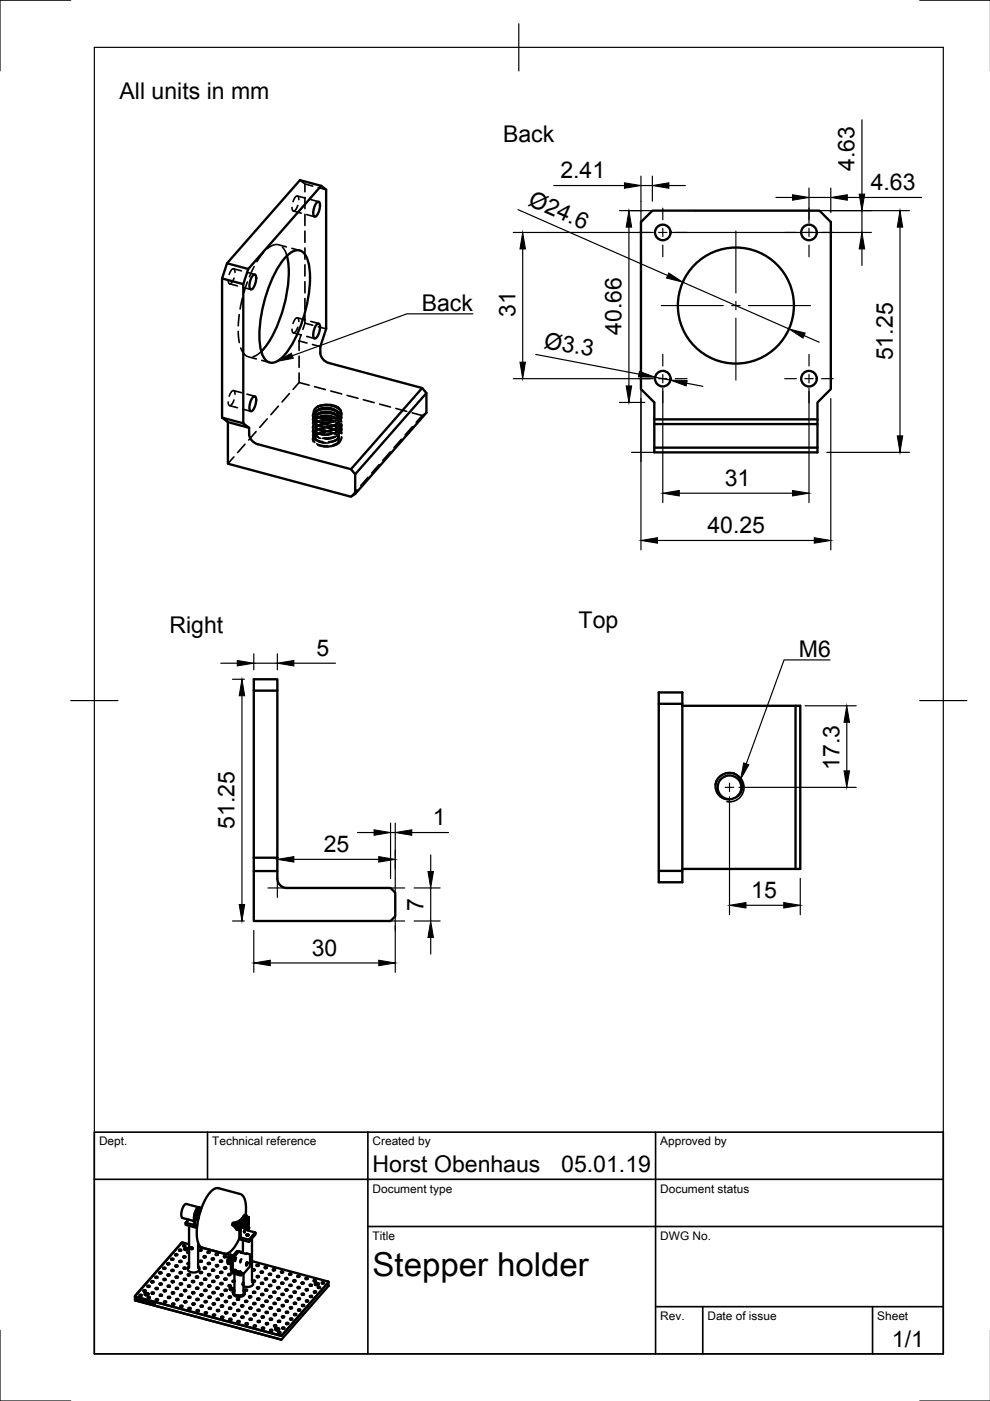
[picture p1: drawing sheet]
<svg xmlns="http://www.w3.org/2000/svg" width="210mm" height="297mm" viewBox="0 0 210 297" stroke-linecap="round" stroke-linejoin="round" font-family="sans-serif">
<defs><g id="words">
<text font-size="7" x="79" y="270.5">Stepper holder</text>
<g font-size="4.9">
<text x="25.3" y="21">All units in mm</text>
<text x="106.6" y="30">Back</text>
<text x="118.8" y="37.8">2.41</text>
<text x="181.2" y="36.2" transform="rotate(-90 181.2 36.2)">4.63</text>
<text x="184.6" y="40.3">4.63</text>
<text x="111.7" y="43.4" transform="rotate(24 111.7 43.4)">Ø24.6</text>
<text x="89.4" y="65.8">Back</text>
<text x="109.3" y="67.1" transform="rotate(-90 109.3 67.1)">31</text>
<text x="131.8" y="71" transform="rotate(-90 131.8 71)">40.66</text>
<text x="115.2" y="73.7" transform="rotate(11 115.2 73.7)">Ø3.3</text>
<text x="189.3" y="76.4" transform="rotate(-90 189.3 76.4)">51.25</text>
<text x="153.7" y="103">31</text>
<text x="150" y="113">40.25</text>
<text x="35.9" y="134.1">Right</text>
<text x="122.7" y="133.2">Top</text>
<text x="67.1" y="139.1">5</text>
<text x="169.4" y="139.2">M6</text>
<text x="178" y="163.2" transform="rotate(-90 178 163.2)">17.3</text>
<text x="49.8" y="175.8" transform="rotate(-90 49.8 175.8)">51.25</text>
<text x="91.8" y="175">1</text>
<text x="68.6" y="180.7">25</text>
<text x="159.3" y="190.4">15</text>
<text x="89.8" y="193.1" transform="rotate(-90 89.8 193.1)">7</text>
<text x="66.1" y="202.6">30</text>
<text x="79" y="248.5">Horst Obenhaus</text>
<text x="119" y="248.5">05.01.19</text>
<text x="189.1" y="285.6">1/1</text>
</g>
<g font-size="2.5">
<text x="21" y="242.8">Dept.</text>
<text x="45" y="242.8">Technical reference</text>
<text x="79" y="242.8">Created by</text>
<text x="140" y="242.8">Approved by</text>
<text x="79" y="252.8">Document type</text>
<text x="140" y="252.8">Document status</text>
<text x="79" y="262.8">Title</text>
<text x="140" y="262.8">DWG No.</text>
<text x="140" y="279.8">Rev.</text>
<text x="150" y="279.8">Date of issue</text>
<text x="186" y="279.8">Sheet</text>
</g>
</g></defs>
<g fill="none" stroke="#000" stroke-width=".35">
<path d="M63.6 38.2l1.1 .8M64.7 39l1.6 .5M64.7 39v1.7M67.5 39.8l1.6 .4M49.5 57l1.7 .4M49.6 59l-.4 .8-.4 .4-.3-.2-.1-.6M49.8 57.8l-.1-.7-.3-.1-.4 .4-.4 .8M52.4 57.7l1.6 .5M52.4 59.8l-.7 2.2M53.9 56.5l-1 2.2M55.9 53.5l-1.4 2M58.9 51.9l-1.1 .1-1.1 .7"/>
<path d="M59.1 51.9l1.6 .4M59.9 52.4l.5 .8 .4 1M61.9 52.7l1.7 .4M62.2 44.7l1.7 .5M63.1 41.6l1.6 .4M63.1 43.5l-.3 .8-.4 .4-.4-.1-.1-.6M63.4 42.3l-.2-.6-.3-.1-.4 .3-.4 .9M64.7 41.9v2.3M64.7 45.4v2.4M64.7 49v2.4M64.7 52.6v2.4M64.7 56.1v2.4"/>
<path d="M64.7 59.7v2.4M65 45.5l1.7 .5M65.9 42.3l1.7 .5M48.7 60.2l1.7 .4M50.5 70.3l.2 2.3M50.7 66.7l-.2 2.4M51 73.8l.6 1.1 .9 .7M51.4 63.2l-.5 2.3M51.5 60.9l1.7 .5M52.7 75.7l1.7 .4M55.4 74.5l-.9 .7-.8 .4M55.5 76.4l1.7 .5"/>
<path d="M62.2 70.6l1.7 .4M63.1 67.4l1.6 .4M63.1 69.4l-.3 .8-.5 .4-.3-.2-.1-.6M63.4 68.2l-.2-.7-.3-.1-.4 .4-.4 .8M63.4 79.1v2l2.1 .6M63.4 72.3v2M63.4 75.5v2.4M63.4 72.3l1.7 .4M63.8 71l-.4 1.3M64.7 63.3v2.4M64.7 66.9v1.6M64.7 68.5l1.6 .5"/>
<path d="M64.7 68.5l-.5 1.3M65 71.3l1.7 .5M65.9 68.1l1.7 .5M66.2 73l1.7 .5M67.5 69.3l1.6 .4M48.7 86l1.7 .4M49.5 82.8l1.7 .5M49.6 96.9l-1.3 1.4M49.6 84.8l-.4 .8-.4 .4-.3-.1-.1-.7M49.8 83.6l-.1-.6-.3-.2-.4 .4-.4 .8M51.5 86.8l1.7 .4M51.9 94.2l-1.5 1.8"/>
<path d="M52.4 83.6l1.6 .4M54.3 91.5l-1.6 1.8M56.7 88.8l-1.6 1.8M59 86.1l-1.6 1.8M61.4 83.4l-1.6 1.8M63.4 81.1l-1.3 1.4M66.3 88v.2M66.3 88.8v.2M66.3 89.7v.2M66.3 90.5v.2M66.3 91.3v.2M66.3 92.2v.2"/>
<path d="M66.3 93v.2M66.3 88.8l.1 .5 .4 .4 1.2 .5M66.4 91.2l-.1 .5 .2 .5 1.2 .6M66.4 92.6l.7 .7 1.4 .3M66.5 90.8l-.2 .5 .1 .5 1.1 .8M66.5 93l.9 .6 1.3 .3M66.7 82l2.3 .6M66.7 90.7l1 .5 1.2 .2M66.8 90.5l.9 .5 1.3 .2M66.8 87.1l-.4 .5-.1 .5 .2 .5 .5 .4M66.8 87.7l.5 .7M66.8 88.5v.1"/>
<path d="M66.8 90.1v.1M66.8 91v.1M66.8 91.8v.1M66.8 92.6v.1M66.9 91.1l.6 .7 1.4 .4M66.9 92.9l.7 .6 1.3 .3M66.9 90l1 .4 1.3 .1M67 88.1l-.2 .4 .2 .3 .9 .7M67.1 89.7l-.6 .4-.2 .5 .1 .5 .4 .5M67.1 89.2l.9 .4 1.4 .2M67.1 94.1l1.1 .3 1.3 .1M67.2 87.1l-.6 .4-.3 .5 .1 .6 .4 .4"/>
<path d="M67.2 87.9l-.6 .5-.3 .6M67.2 91.2l-.3 .5v.5l.4 .4 .6 .3M67.3 89.4l-.6 .4-.4 .5v.5l.3 .4M67.3 89.5l-.4 .5v.5l.3 .4 .7 .3M67.4 94.4l1 .3h1.3M67.4 93.5l1 .4h1.3M67.4 92l-.8 .8-.1 .5 .3 .5M67.4 92l-1 .8-.1 .4 .1 .5M67.5 88.5l-.5 .4-.1 .5-.1-.1M67.6 88.5l-.5 .4-.2 .4v.4l.4 .4M67.6 91.8l1.1 .2 1.3-.1M67.7 90.2l1.1 .3 1.2-.1"/>
<path d="M67.7 88.6l-.9 .4-.5 .6M67.7 94.4l.6 .2M67.8 91.7l-1.2 .7-.3 .4v.5M67.8 89.5l1.2 .2 1.2-.1M67.9 92.1l1.1 .1 1.2-.1M68 90.8l-.7 .3-.4 .4v.5l.3 .5M68 89.1l-.7 .3-.4 .4v.5l.3 .5M68.2 89.3l1.2-.1 1.1 .2M68.2 88.3l-1.2 .4-.7 .8M68.3 94.6l.9 .1 1-.1M68.3 90.8l1.2-.1 1.2 .3M68.4 89.1h1.2l1.1 .3"/>
<path d="M68.4 89.1l1.3-.1 1.1 .3M68.5 90.9l-1.2 .3-.9 .7M68.8 90.7l-1.3 .3-.9 .5M68.9 91.6l-1.4 .3-.6 .7M68.9 91.6l-1.5 .4M69 89.9l-1.4 .3-.7 .7M69 91.5l1.8 .3 1.2 .7M69.1 90.6l1.3 .2 1 .5M69.2 89l1.2 .2 1 .5M69.3 87.4l-1.3 .1-1 .4M69.4 88.2l1.3 .2 1 .5M69.5 90.1h-1.2l-1.1 .3"/>
<path d="M69.7 91.5h-1.3l-1 .4 1.1 .3h1.2M69.7 90.9l1.2 .3 1 .6M69.8 89.8h-1.3l-1.1 .4 1.1-.3h1.3M70 90.8l1.2 .3 .9 .6M70.1 91.7l1.2 .5 .6 .8M70.1 91.7l1.4 .4M70.1 90l1.3 .6 .5 .8M70.1 82.9l2.3 .6M70.2 88.8l-1.9 .1M70.3 86.6l-1.2-.1-1.2 .2M70.4 87.5l1.3 .6 .6 .7M70.5 89.3l-1.1 .2-1.2-.1"/>
<path d="M70.6 91.1l-1.1 .2-1.3-.1M70.6 92.7l-1.1 .3-1.2-.1M70.7 94.4l-1.2 .2h-1.2M70.7 90.3l1.2 .6 .5 .9M70.7 90.3l-1.1 .3-1.2-.1M70.8 91.8l.6 .4 .4 .5 .1 .5-.2 .5M70.9 88.7l.6 .3M70.9 90.2l.6 .4 .3 .4 .1 .6-.3 .5M70.9 90.2l1.2 .7 .3 .9M71 88.6l.7 .6 .2 .6M71 92.5l-1.2 .3h-1.2M71.1 88.6l.5 .4 .2 .5v.5l-.2 .4"/>
<path d="M71.2 92.6l-1 .3-1.3 .1M71.3 89l-1 .5-1.3 .2M71.3 90.8l-.9 .5-1.4 .1M71.3 87.2l1 .8M71.3 88l.7 .5 .4 .6M71.3 92.4l-.9 .5-1.3 .2M71.4 87l.9 .9 .1 .5-.1 .6M71.4 94.1l-1.2 .5M71.5 89.8l-1.1 .4-1.2 .1M71.6 88.3l.3 .6-.2 .7M71.6 89.9l.5 .4 .3 .6v.5l-.2 .5M71.6 91.7l.3 .5-.1 .5-.3 .5-.6 .4"/>
<path d="M71.7 88.3l.2 .5-.1 .4-.7 .8M71.7 90.1l.2 .5-.1 .5-.4 .5-.6 .3M71.8 89.8l.5 .5 .1 .5-.1 .6-.3 .5M71.9 92.8l-1 .6-1.3 .3M71.9 90.7l-.6 .8-1.2 .6M71.9 88.1l-.3 .8-1.1 .6M71.9 92.2l-.1 .5-.4 .4-1.3 .6M71.9 88.1v.1M71.9 88.9v.1M71.9 89.7v.1M71.9 90.6v.1M71.9 91.4v.1"/>
<path d="M71.9 93.1v.1M72 92.9l-.9 .6-1.2 .3M72.1 93.6l-.7 .7-1.2 .3M72.2 86.8l.2 .6v.5l-.3 .5-.5 .4M72.2 90.2l-.8 .7-1.3 .4M72.2 89.9l-.8 .8-1.2 .4M72.3 89.2l-.7 .7-1.3 .5M72.3 89.8l.1 .5-.1 .5-.9 .9M72.3 87.3l.1 .5-.1 .5-1 .9M72.4 89.8v.5l-.2 .5-1.1 .8M72.4 92.9l-.6 .8-1.2 .6M72.4 92.6v.6l-.3 .4-1.2 .8"/>
<path d="M72.4 87.6v.2M72.4 88.4v.2M72.4 89.3v.2M72.4 90.1v.2M72.4 90.9v.2M72.4 91.8v.2M73.6 83.8l2.3 .6M77 84.8l2.3 .6M80.4 98.5l-1.6 1.8M80.5 85.7l2.3 .6M82.7 95.8l-1.5 1.8M83.9 86.6l2.3 .6"/>
<path d="M85.1 93.1l-1.6 1.8M87.5 90.4l-1.6 1.8M89.5 88.1l-1.3 1.4M90.4 87.5l-.9 .6-2.1-.6M75.7 103.9l-1.3 1.4M78 101.2l-1.5 1.8M151.6 166.4a3.1 3.1 0 0 1 3.6-2.5 3.1 3.1 0 0 1 2.5 3.6 3.1 3.1 0 0 1-3.6 2.5M20 240h180v47h-180zM20 250h180M44 240v10M78 240v47M139 240v47"/>
<path d="M78 260h122M139 277h61M149 277v10M185 277v10"/>
</g>
<g fill="none" stroke="#000" stroke-width=".5">
<path d="M68.1 39.4l-15.5 17.6-4.5-1.2M47.1 59l1-3.2 15.5-17.6 4.5 1.2 1 .8v29.5l-1.2 3.8a2.76 2.76 0 0 0 1.8 3.5l19.8 5.3 .9 1v4.2l-15.1 17.2M52.6 57l-1 3.2M53.6 58.4l.3-.2h.2a2.94 2.94 0 0 1-.8 3.2l-.2-.1a2.98 2.98 0 0 1 .5-2.9zM60.8 54.2a25.3 25.3 0 0 1-1.8 14.3l-2 3.9-1.6 2.1M61.2 53.9a2.27 2.27 0 0 1 3.2-.3 9.4 9.4 0 0 1 1.3 6.6 28.4 28.4 0 0 1-5.3 15 3.3 3.3 0 0 1-3.6 1.5 4 4 0 0 1-1.6-2.9 27.9 27.9 0 0 1 5.2-19.1zM67.1 43l.3-.2h.2a2.94 2.94 0 0 1-.7 3.1h-.3a2.98 2.98 0 0 1 .5-2.9zM135.9 47.1l2.4-2.4h35.4l2.4 2.4v35.4l-2.8 2.8v10.6h-34.6v-10.6l-2.8-2.8zM67.1 68.8l.3-.2h.2a2.94 2.94 0 0 1-.7 3.2l-.3-.1a2.98 2.98 0 0 1 .5-2.9zM47.1 88.5l1.2 1 4.5 1.2-1.2-.9v-29.6l-4.5-1.2v29.5l4.5 1.3M48.3 89.5v8.8l26.1 7 .9-.6v-4.1l-.9-1.1-19.8-5.3a2.74 2.74 0 0 1-1.8-3.5M53.6 84.2l.3-.2 .2 .1a2.94 2.94 0 0 1-.8 3.1h-.2a2.98 2.98 0 0 1 .5-3z"/>
<path d="M66.9 87.7l.2-.5 .5-.3 1.6-.3 1.7 .4 .7 .4 .3 .7v-.3l-.5-.6-.9-.5-1.2-.2-1.2 .1-.9 .4-.4 .7 .4 .6 1.1 .4M67 88.1l.9-.6 1.4-.2 1.4 .3 1 .7M67 88.1l.9-.5 1.4-.2 1.4 .3 .9 .6M67.2 87.1l.9-.3 1.2-.1 1.1 .2 .9 .3M67.2 87.9l1-.3h1.1l1.1 .1 .9 .3M67.4 86.2l1.3-.3 1.5 .1 1.2 .4 .8 .7M67.4 86.2l-.7 .6-.1 .8 .6 .7 1.1 .4M67.4 86.2a4.4 4.4 0 0 1 4.3 .2l.4 .5 .1 .5-.1 .5-.5 .4-.8 .4-1 .2-1.5-.2M67.5 88.5l.8-.3 .9-.1 1 .2 .9 .3M67.6 88.5l1.6-.3 1.8 .4M67.7 88.6l1.6-.2 1.6 .3M89.5 82.3l-15.1 17.2"/>
<path d="M90.4 83.3l-15.1 17.3M138.7 88.9h34.6M138.7 94.9h34.6M138.7 89.9h34.6M53.8 146.4v-2.4h5v2.4M139.7 149.2h5v35.4M144.7 149.6h25v34.6h-25M144.7 149.2v-2.4h-5v40.3h5v-2.5h-5M168.7 149.6v34.6M156.5 168.7l.4-.6 .3-.9-.1-.8-.3-.8-.6-.6-.8-.5-.8-.1-.8 .2-.8 .5-.5 .6-.3 .8v.9l.3 .8 .6 .7 .7 .4 .9 .2M156.5 168.7l.7-1 .2-1.3-.4-1.2-.9-1a2.82 2.82 0 0 0-4.2 1.5l-.2 1.4 .6 1.3 1 .8 1.4 .3M156.5 168.7l-1 .6-.8 .2"/>
<path d="M53.8 181.9v-35.5h5v38.3h-5v-2.8h5M53.8 184.7v10.6h29l1-1v-5l-1-1h-22a2 2 0 0 1-2-2v-1.6M40.1 259.9v8.9M41 258.8h.1M41.6 258.4v.3zM41.8 258.3h.2M41.8 259.8l-.4 .4M42.1 256.5l-.1 .2zM42.2 256.8h.2h-.3l-.3 .8v.6l.2 .1M42.2 256a2.33 2.33 0 0 0-1.1 2.2v1.5l-1.8-.4M42.2 256.9h.2a.89 .89 0 0 0-.3 1.4l-.2-.1-.1-.5zM42.5 256.1l-3-.8a2.4 2.4 0 0 0-.8 2.9l2.4 .7"/>
<path d="M42.7 256.3l-.2-.2a1.73 1.73 0 0 0-1.1 1.8v2.3l-2-.5-.1-.4 .7-.7-.6 .7M49.3 259.7l.1 .1M49.4 259.3h.1M49.5 259.3l-.2 .2v.2M49.6 259.3h.3l-.3 .7-.2-.2zM49.8 259.4l-.1 .4M50.2 260h.1M50.2 259.9v.1M50.2 259.9h.1M50.2 259.9l.5 .1M50.2 259.8v.1M50.3 259.8h-.1"/>
<path d="M50.3 259.9h-.1M50.3 259.9h.1M50.3 259.7h.1M50.3 259.7v.1M50.3 259.8h.1M50.3 259.7l.4 .1M50.3 259.6h.1M50.3 259.6v.1M50.3 259.5l.5 .1M50.3 259.5v.1M50.3 259.1h-.3l-.2 .5-.1 .6 .3 .1M50.4 259.5h.1"/>
<path d="M50.4 259.4v.1M50.4 259.4h.1M50.4 259.4l.4 .1M50.4 259.3v.1M50.4 259.3l.5 .1M50.4 259.3h.1M50.5 259.2v.1M50.5 259.2h.1M50.5 259.2l.4 .1M50.6 259.1l-.1 .1M50.6 259.1h.1M50.6 259.1l.3 .1"/>
<path d="M50.6 259v.1M50.6 259l.3 .1M50.7 259h.1M50.8 259h-.1M50.8 259h.1M50.8 259h.1h-.2M50.8 258.9h-.1a1.53 1.53 0 0 0-.5 1.8l.1 .1M50.9 259.9l.3 .1M50.9 258.8v1.1M50.9 258.9a1.23 1.23 0 0 0-.8 1.5l.1 .3h.3M50.9 259.4l-.3 .9 .2 .6M50.9 259.6l-.1 1.2"/>
<path d="M50.9 259.9l-.1 2.8 2 .6 1.4-1.6v-.3l-1.4 1.5v.3M50.9 258.7l.3 .2M51.2 260l-.1 2.3 1.7 .5M51.2 258.8v1.2M51.3 259.3h.1M51.3 259.3h.2M51.3 259.3v.4l.2-.3M51.5 259.3h.1M51.6 258.9l-.1 .3zM51.6 258.3v.2l.2 .1v.4l-.3 .3M51.6 259.2v.5l.3 .1M51.6 258.5l-.3 .4v.4"/>
<path d="M51.6 258.3l-.4 .5M51.7 258.2l-.1 .1 .9 .3 .1-.1M51.7 257.8l1 .2v.4M51.7 257.8v.4l.9 .3v-.4l-.9-.3-.8 .9 .3 .1M51.7 257.8l.2-.2 .3 .1v.2M51.8 258.6l-.3 .4v.4M52 259.5v.1M52 259.4v.2zM52 259.4v.1M52.1 257.6l-.1-2.8-.3-.9-.4-.6-5.1-1.4-.5 .1-.6 .3-.9 1-.9 1.6-.8 1.9-.5 2.2-.3 2.1 .1 1.7 .5 1.2 .7 .6M52.1 258.8v.1v-.1h.2v.2l-.2-.1M52.1 258.9h.2"/>
<path d="M52.2 257.6l-.2 .3M52.4 259.9v.2M52.5 258.6v1.4l-.3-.1v-.6l-.3-.1v.6l.2-.5M52.7 258.3v.1M52.7 258.1v.2M52.7 258.1l.1 1.6-.3 .3M52.7 258l-.1 .1M28.6 274.8v.8l.1 .1M28.6 274.8l.1 .1M28.7 275.7h.1M28.7 275.7l30.8 8.3M29 275.3l.1 .1"/>
<path d="M29.1 275.6h.1M29.1 275.4v.2M29.2 275.4l.1 .2M29.3 275.5l.2 .2M29.4 275.4v.1M29.5 275.5l-.5-.2 .1 .3 .1-.2 .1 .2h.2M29.5 275.6h.2M29.5 275.5l.2 .1M29.5 275.6h.1M29.5 275.5h.1M29.5 275.6l.2 .1M29.6 275.5l.1 .1"/>
<path d="M29.6 275.5h.1M29.6 274.6l.3-.1 .2 .2-.4 .1zM29.6 274.7l.2-.1 .2 .1M29.7 275.6h.1M29.7 275.6l.2 .1M29.7 275.6l.2-.1v.2M29.7 275.6l.1 .1M29.7 275.5v.1M29.8 275.7h.1M29.9 275.6h.1M29.8 275.6h.1M29.9 275.7h.1"/>
<path d="M29.9 275.7v.1M29.9 275.8l.6 .1M29.9 275.8h.3M29.9 275.6v.1M30 275.7v.1M30 275.8h.1M30 275.5v.3M30 275.6l.1 .2M30.1 275.8l.2-.2 .1 .3M30.2 275.8l.3 .1M30.2 275.7h.1M30.3 275.8h.1"/>
<path d="M30.2 275.7v.1M30.2 275.7l.1 .1M30.3 275.6v.2M30.4 275.7h.1M30.4 273.6l.4-.1 .1 .2-.4 .1zM30.4 275.9h.1M30.4 275.8h.1M30.5 275.8h.1M30.5 275.7v.1M30.5 275.7l-.1 .2M30.5 275.8v.1M30.5 273.8l.1-.2 .2 .2"/>
<path d="M30.5 275.9h.1M30.5 275.7l-.2-.1v.2l-.1-.2-.1 .2-.1-.3v.3M30.5 275.7h-.1v.2l-.1-.3-.2 .2-.1-.2v.2l.5 .1M30.5 275.7h.1M30.5 275.8l.1 .1M30.6 275.9h-.1M30.6 275.8h-.1M30.6 275.8h.1M30.6 275.9v.1M30.6 275.9h.1M30.6 275.7h.1M30.6 275.8v.1"/>
<path d="M30.6 275.7l-.1 .1M30.6 276h.1M30.6 275.7v.1M30.7 275.9h.1M30.7 275.7l.1 .1M30.7 275.8h.1M30.7 274.3l.4-.2 .4 .1a.38 .38 0 0 1-.4 .4 .38 .38 0 0 1-.4-.3zM30.7 275.9v.1M30.7 275.8v.2M30.7 276h.1M30.8 275.8h-.1M30.8 276h-.1"/>
<path d="M30.8 274.5l-.1-.2 .3-.1 .5 .1-.1 .2M30.9 274.6h.4M31.2 272.6h.4l.1 .2h-.3zM31.3 275.9l.1 .2 .1-.1v.2l-.2-.2v.1zM31.3 275.9v.2M31.3 275h.4l.1 .2h-.4zM31.3 276l.1 .2M31.3 272.8l.2-.1 .2 .1M31.4 276.2h.1M31.4 275.2l.1-.2 .2 .2M31.5 276l-.1 .1M31.5 276.2h.1"/>
<path d="M31.5 276v.2M31.6 276l.1 .2h-.1zM31.6 276l.1 .2M31.6 276l.1 .1M31.6 276.1l.1 .1M31.6 276v.1M31.7 276.2l.1 .1M31.7 276.1h.1M31.7 276.1h-.1M31.7 276.2h.1M31.8 276.1h.1M31.8 276.1l.1 .2z"/>
<path d="M31.8 276.2h.1M31.8 276.2l.1 .1M31.9 276.2h-.1M31.9 276.1h.1M31.9 276.3h.1M31.9 276.2h.1M31.9 276.3h-.1M32 276.2v.1M32 276.1v.1M32 276.3h.1M32 276.1l.1 .2M32 276.1h.1"/>
<path d="M32 276.1l.1 .2-.1-.1M32.1 276.3h.1M32.1 271.7l.3-.1 .2 .2-.4 .1zM32.1 276.3h-.1M32.1 276.3l.2-.1v.2zM32.1 274.1l.4-.1 .1 .2-.3 .1zM32.2 271.9l.1-.2 .2 .2M32.2 276.3h.1M32.2 274.3l.2-.2 .1 .2M32.2 276.3l.1 .1M32.3 276.3v.1M32.3 276.4h.1"/>
<path d="M32.4 276.2l.1 .2zM32.4 276.2v.1M32.4 276.3h.1M32.4 276.2l.1 .1M32.4 276.3v.1M32.4 276.4h.1M32.5 276.4h-.1M32.6 276.3l-.1 .2zM32.6 276.3l-.1 .2M32.6 276.3l.1 .2 .1-.2v.3v-.2l-.1 .1-.1-.2v.2zM32.6 276.3v.2M32.6 276.3l.2 .2"/>
<path d="M32.8 276.3l-.1 .2M32.8 276.4v.2M32.9 270.7h.4l.1 .2h-.3zM33 273.1l.3-.1 .2 .2-.4 .1zM33 270.9l.2-.1 .1 .1M33 275.5l.4-.1 .1 .2-.3 .1zM33.1 273.3l.1-.2 .2 .2M33.1 275.7l.2-.2 .1 .2M33.8 269.8l.3-.1 .1 .2-.3 .1zM33.8 272.2l.4-.1 .1 .2-.4 .1zM33.8 270l.2-.2 .2 .2M33.9 274.5h.3l.2 .2h-.4z"/>
<path d="M33.9 272.3l.2-.1 .1 .1M33.9 274.7l.2-.1 .2 .1M34.6 268.8h.4l.1 .2h-.4zM34.7 271.2l.3-.1 .1 .2-.3 .1zM34.7 269l.1-.2 .2 .2M34.7 273.6l.4-.1 .1 .2-.4 .1zM34.7 271.4l.2-.2 .2 .2M34.8 276l.3-.1 .1 .2-.3 .1zM34.8 273.8l.2-.2 .1 .2M34.8 276.1l.2-.1 .2 .1M35.4 267.9l.4-.1 .1 .2-.3 .1zM35.5 270.2h.4l.1 .2h-.4z"/>
<path d="M35.5 268l.2-.1 .2 .1M35.5 272.6h.4l.1 .2h-.3zM35.6 270.4l.1-.1 .2 .1M35.6 275l.4-.1 .1 .2-.4 .1zM35.6 272.8l.2-.2 .2 .2M35.7 275.2l.1-.2 .2 .2M36.3 266.9l.3-.1 .2 .2-.4 .1zM36.3 269.3l.4-.1 .1 .2-.3 .1zM36.4 267.1l.1-.2 .2 .2M36.4 271.7l.3-.1 .2 .2-.4 .1zM36.4 269.5l.2-.2 .1 .2M36.4 274h.4l.1 .2h-.3z"/>
<path d="M36.5 271.8l.1-.1 .2 .1M36.5 276.4h.3l.2 .1-.4 .1zM36.5 274.2l.2-.1 .1 .1M36.6 276.6l.1-.2 .2 .2M37.1 266l.4-.1 .1 .2h-.4zM37.2 268.3h.3l.2 .2h-.4zM37.2 266.1l.2-.1 .1 .1M37.2 270.7l.4-.1 .1 .2-.3 .1zM37.2 268.5l.2-.1 .2 .1M37.3 273.1l.3-.1 .2 .2-.4 .1zM37.3 270.9l.2-.2 .1 .2M37.3 275.5l.4-.1 .1 .2-.3 .1z"/>
<path d="M37.4 273.3l.1-.2 .2 .2M37.4 275.6l.2-.1 .1 .1M38 265l.3-.1 .1 .2-.3 .1zM38 267.4l.4-.1 .1 .2-.4 .1zM38 265.2l.2-.2 .2 .2M38.1 269.7h.3l.1 .2h-.3zM38.1 267.6l.2-.2 .1 .2M38.1 272.1h.4l.1 .2h-.4zM38.1 269.9l.2-.1 .2 .1M38.2 274.5l.3-.1 .2 .2-.4 .1zM38.2 272.3l.2-.1 .1 .1M38.2 276.9l.4-.1 .1 .2-.4 .1z"/>
<path d="M38.2 274.7l.2-.2 .2 .2M38.3 277.1l.2-.2 .1 .2M38.5 263.5l1.6 .3M38.5 263.5l-9.9 11.3M38.5 263.5h.1M38.8 264h.4l.1 .2h-.4zM38.9 266.4l.3-.1 .1 .2-.3 .1zM38.9 264.2l.1-.1 .2 .1M38.9 268.8l.4-.1 .1 .2-.4 .1zM38.9 266.6l.2-.2 .2 .2M39 271.2l.3-.1 .1 .2-.3 .1zM39 269l.1-.2 .2 .2"/>
<path d="M39 273.5h.4l.1 .2h-.4zM39 271.4l.2-.2 .2 .2M39.1 275.9h.3l.1 .2h-.3zM39.1 273.7l.1-.1 .2 .1M39.1 264.7l.4-.1 .4 .1a.38 .38 0 0 1-.4 .4 .38 .38 0 0 1-.4-.4zM39.1 276.1l.2-.2 .2 .2M39.2 265l-.1-.2 .3-.2 .5 .2-.1 .2M39.2 265h.5M39.8 270.2l.4-.1 .1 .2-.4 .1zM39.8 272.6l.4-.1 .1 .2-.3 .1zM39.9 270.4l.1-.2 .2 .2M39.9 275l.4-.1 .1 .2-.4 .1z"/>
<path d="M39.9 272.8l.2-.2 .2 .2M40 277.3h.3l.1 .2h-.3zM40 275.2l.1-.2 .2 .2M40 277.5l.2-.1 .2 .1M40.1 265.5h-.3v.1M40.1 265.4l-.4 .1 .4 .1M40.1 268.4l-.3 .4 .1 .5 .4 .4 .7 .1 .7-.1 .5-.3 .1-.6-.3-.4M40.1 267.8l-.4 .1 .4 .1M40.1 267.9l-.3 .1M40.6 264.4l-.2 .1 .2 .3h.2v-.2M40.7 271.6h.3l.2 .2h-.4zM40.7 274l.4-.1 .1 .2-.3 .1z"/>
<path d="M40.8 271.8l.1-.1 .2 .1M40.8 276.4l.3-.1 .2 .2-.4 .1zM40.8 274.2l.2-.2 .1 .2M40.9 276.6l.1-.2 .2 .2M41.5 270.7l.4-.1 .1 .2-.3 .1zM41.6 273.1l.3-.1 .2 .2-.4 .1zM41.6 270.9l.2-.2 .1 .2M41.6 275.4h.4l.1 .2h-.3zM41.7 273.2l.1-.1 .2 .1M41.7 277.8l.3-.1 .2 .2-.4 .1zM41.7 275.6l.2-.1 .1 .1M41.8 278l.1-.2 .2 .2"/>
<path d="M42 263.5v5.3M42 264.3l6.7 1.8M42.3 265l.3-.1 .1 .2-.3 .1zM42.3 267.3h.4l.1 .2h-.4zM42.3 265.1l.2-.1 .2 .1M42.4 269.7h.3l.1 .2h-.3zM42.4 267.5l.2-.1 .1 .1M42.4 272.1l.4-.1 .1 .2-.4 .1zM42.4 269.9l.2-.2 .2 .2M42.5 274.5l.3-.1 .2 .2-.4 .1zM42.5 272.3l.2-.2 .1 .2M42.5 276.9l.4-.1 .1 .2-.4 .1z"/>
<path d="M42.5 274.7l.2-.2 .2 .2M42.6 277l.2-.1 .1 .1M43.2 266.4l.3-.1 .1 .2-.3 .1zM43.2 268.8l.4-.1 .1 .2-.4 .1zM43.2 266.6l.2-.2 .2 .2M43.3 271.1h.3l.1 .2h-.3zM43.3 268.9l.1-.1 .2 .1M43.3 273.5h.4l.1 .1-.4 .1zM43.3 271.3l.2-.1 .2 .1M43.4 275.9l.3-.1 .1 .2-.3 .1zM43.4 273.7l.1-.2 .2 .2M43.4 278.3l.4-.1 .1 .2-.4 .1z"/>
<path d="M43.4 276.1l.2-.2 .2 .2M43.5 278.5l.2-.2 .1 .2M44 265.4h.4l.1 .2h-.4zM44 267.8l.4-.1 .1 .2-.3 .1zM44.1 265.6l.1-.1 .2 .1M44.1 270.2l.4-.1 .1 .2-.4 .1zM44.1 268l.2-.2 .2 .2M44.1 272.6l.4-.1 .1 .2-.3 .1zM44.2 270.4l.1-.2 .2 .2M44.2 274.9h.4l.1 .2h-.4zM44.2 272.7l.2-.1 .2 .1M44.3 277.3h.3l.1 .1-.3 .1z"/>
<path d="M44.3 275.1l.1-.1 .2 .1M44.3 277.5l.2-.2 .2 .2M44.9 266.8h.3l.2 .2h-.4zM44.9 269.2h.4l.1 .2h-.3zM45 267l.1-.1 .2 .1M45 271.6l.3-.1 .2 .2-.4 .1zM45 269.4l.2-.1 .1 .1M45 274l.4-.1 .1 .2-.3 .1zM45.1 271.8l.1-.2 .2 .2M45.1 276.4l.3-.1 .2 .2-.4 .1zM45.1 274.2l.2-.2 .1 .2M45.1 278.7h.4l.1 .2h-.3z"/>
<path d="M45.2 276.5l.1-.1 .2 .1M45.2 278.9l.2-.1 .2 .1M45.7 265.9l.4-.1 .1 .2-.4 .1zM45.8 268.3l.3-.1 .2 .2-.4 .1zM45.8 266.1l.2-.2 .1 .2M45.8 270.6h.4l.1 .2h-.3zM45.8 268.5l.2-.2 .2 .2M45.9 273h.3l.2 .2h-.4zM45.9 270.8l.2-.1 .1 .1M45.9 275.4l.4-.1 .1 .2-.3 .1zM46 273.2l.1-.2 .2 .2M46 277.8l.3-.1 .2 .2-.4 .1z"/>
<path d="M46 275.6l.2-.2 .1 .2M46.1 278l.1-.2 .2 .2M46.6 267.3l.4-.1 .1 .2-.4 .1zM46.7 269.7l.3-.1 .1 .2-.3 .1zM46.7 267.5l.2-.2 .1 .2M46.7 272.1l.4-.1 .1 .2-.4 .1zM46.7 269.9l.2-.2 .2 .2M46.8 274.4h.3l.2 .2h-.4zM46.8 272.3l.2-.2 .1 .2M46.8 276.8h.4l.1 .2h-.4zM46.8 274.6l.2-.1 .2 .1M46.9 279.2l.3-.1 .2 .2-.4 .1z"/>
<path d="M46.9 277l.2-.2 .1 .2M46.9 279.4l.2-.2 .2 .2M47.5 266.4l.3-.1 .1 .2-.3 .1zM47.5 268.7h.4l.1 .2h-.4zM47.5 266.5l.2-.1 .2 .1M47.6 271.1l.3-.1 .1 .2-.3 .1zM47.6 268.9l.1-.1 .2 .1M47.6 273.5l.4-.1 .1 .2-.4 .1zM47.6 271.3l.2-.2 .2 .2M47.7 275.9l.3-.1 .1 .2-.3 .1zM47.7 273.7l.1-.2 .2 .2M47.7 278.2h.4l.1 .2h-.4z"/>
<path d="M47.7 276.1l.2-.2 .2 .2M47.8 278.4l.2-.1 .1 .1M48.3 267.4l.5 .2M48.3 267.4h.1M48.4 267.3h.1M48.4 267.5v.1M48.4 267.6h.1M48.4 267.3l.4 .1M48.4 267.6l.4 .1M48.4 267.5h.1M48.4 267.2v.1M48.4 267.2h.1"/>
<path d="M48.4 267.6v.1M48.4 267.2l.4 .1M48.4 267.1v.1M48.4 267.7h.1M48.4 267.7l.4 .1M48.4 267.1h.1M48.4 267.3l-.1 .1M48.4 270.2l.4-.1 .1 .2-.4 .1zM48.4 267h.1M48.4 267l.4 .2M48.4 267v.1M48.4 266.9h.1"/>
<path d="M48.4 267.7v.1M48.4 267.8h.1M48.4 266.8v.1M48.4 267.8l.4 .1h-.5h.2M48.4 272.5h.4l.1 .2h-.3zM48.4 266.9v.1M48.5 266.9h.1M48.5 266.9h-.1M48.5 266.8l.4 .1M48.5 266.8h-.1M48.5 270.3l.1-.1 .2 .1M48.5 267.8h.1"/>
<path d="M48.5 266.8h.1M48.5 266.7v.1M48.5 274.9l.4-.1 .1 .2-.4 .1zM48.5 266.7l.4 .1M48.5 266.7h.1M48.5 272.7l.2-.1 .2 .1M48.5 266.6v.1M48.5 266.6h.1M48.6 277.3l.3-.1 .1 .2-.3 .1zM48.6 266.6l.4 .1M48.6 266.6h-.1M48.6 275.1l.1-.2 .2 .2"/>
<path d="M48.6 266.5h.1M48.6 266.6h.1M48.6 266.5v.1M48.6 279.7l.4-.1 .1 .2-.4 .1zM48.6 266.4v.1M48.6 266.4l.4 .2M48.6 277.5l.2-.2 .2 .2M48.7 266.4h-.1M48.7 266.3v.1M48.7 266.3l.4 .2M48.7 279.8l.1-.1 .2 .1M48.7 266.3h.1"/>
<path d="M48.7 273.2l.4-.1 .4 .1a.38 .38 0 0 1-.4 .4 .38 .38 0 0 1-.4-.4zM48.7 266.3l.5 .1M48.8 266.2v.1M48.8 267.9v.1M48.8 266.2h.1M48.8 266.2l.4 .1M48.8 273.5l-.1-.2 .3-.2 .5 .2v.2M48.9 266.2h-.1M48.9 266.2h.1M48.9 273.5h.5M48.9 266.2h.4h-.4M49 268.1h.1"/>
<path d="M49 269.1l.3 .2zM49 269.1v-2.2l.3 .1v2.2M49 267.1v.9M49 266.2h.1M49 266h-.1a1.41 1.41 0 0 0-.5 2M49 266.6l.4 .1-.1 .3M49.1 269.2v.7l2 .5v-.4l-1.6-.4-.1-.2M49.1 266.2l-.1-.2a1.49 1.49 0 0 0-.5 1.9h.2M49.4 266.7l1.2-1.3-.4-.1-1.2 1.6M49.4 276.3h.3l.2 .2h-.4zM49.4 266.7l-.1 2.6 .6 .2M49.4 266.2a1.57 1.57 0 0 0-.4 1.9"/>
<path d="M49.4 278.7l.4-.1 .1 .2-.3 .1zM49.4 274a1.13 1.13 0 0 0 1.7 .9 .75 .75 0 0 0 .8-.9M49.5 274l-.1 .1M49.5 276.5l.1-.1 .2 .1M49.5 273.9l-.2 .1 .1 .2M49.5 278.9l.2-.2 .2 .2M49.7 273.6l-.2 .5a1.49 1.49 0 0 0 2.4 0l-.3-.5 .3 .5a1.5 1.5 0 0 1-2.4 0zM49.7 270.1v3.9M49.7 271.5l-.4 .1 .4 .2M49.7 271.7v.1M49.7 271.7l-.3-.1v.2M50 269.4l1 .3"/>
<path d="M50 269.4l-.2-.2 .1 .3M50 269.4l-.1 .1M50.1 266.7l-.3 .7zM50.2 260.3h.1M50.2 260.3l.4 .1M50.2 260.1v.1M50.2 260.4h.1M50.2 260.1h.1M50.2 260.2l.4 .1M50.2 260.2h.1M50.2 260.4l.4 .1M50.2 260.3v.1"/>
<path d="M50.2 260l.4 .1M50.2 260.4v.1M50.2 260.5h.1M50.2 260.5l.4 .1M50.2 275.4l.4-.1 .1 .2-.3 .1zM50.2 260.5v.1M50.2 260v.1M50.2 260.6h.1M50.2 260.6l.4 .1M50.3 260.6h.1M50.3 260.6l.4 .1M50.3 277.8l.3-.1 .2 .2-.4 .1z"/>
<path d="M50.3 275.6l.2-.2 .1 .2M50.3 260.7h.1M50.4 277.9l.1-.1 .2 .1M50.6 265.4h.1M50.8 262.6l-.9 1.5-.8 1-.8 .6-.8 .1M51 269.7v.1M51 267.5v.2M51 269.5v.2M51 269.8h.1M51.1 276.8l.4-.1 .1 .2-.4 .1zM51.2 265.4l-.6-.1-1.2 1.4M51.2 265.4v.2"/>
<path d="M51.2 265.4l-.2 .2 2 .4v2.3l-.1 .3-1.2 1.4-.6-.2M51.2 279.2l.3-.1 .2 .2-.4 .1zM51.2 269.9l-.1 .1M51.2 267l-.2 .5M51.2 277l.2-.2 .1 .2M51.2 279.4l.2-.2 .2 .2M51.3 269.9l-.2 .2M51.5 262.9v2.8M51.5 269.9l-.4 .5M51.5 271.9v.5zM51.6 260.3l.4 .1M51.6 271.9v.4h-.2"/>
<path d="M51.6 270v4M51.7 261.2l.1 .1M51.7 261.1l.1 .1M51.9 273.5l.4-.1 .1 .2-.4 .1zM52 275.8h.3l.1 .2h-.3zM52 273.6l.1-.1 .2 .1M52 278.2l.4-.1 .1 .2-.4 .1zM52 276l.2-.1 .2 .1M52.1 260.3l-.3 1 .3-.8M52.1 260.3l-.3 .8M52.1 260.3v.2M52.1 278.4l.2-.2 .1 .2"/>
<path d="M52.1 260.5h.1M52.1 260l-.1 .4M52.1 260.5l.5 .1M52.2 260.1l-.5-.2-.1 .5M52.3 261.9h.3M52.3 261.8h.3M52.3 267.7l-.1 .5 .1-.5M52.3 261.9h.3h-.3M52.3 267.6h.2v.4l-.3 .3zM52.4 260.6l.1 .3 1.7 .5M52.4 261.7l-.1 .2M52.4 261.7l.3 .1"/>
<path d="M52.4 261.7h.1M52.5 261.7l.1 .2M52.5 261.7l.2 .1-.2 .1M52.6 261.8h-.3M52.6 261.9l-.2-.1-.1 .1M52.7 260.3v.3zM52.8 260.2l-.6-.2-.1 .5M52.8 274.9l.4-.1 .1 .2-.4 .1zM52.8 260.2l-.2 .2 .1 .2M52.9 277.3l.3-.1 .1 .2-.3 .1zM52.9 275.1l.1-.2 .2 .2M52.9 279.6h.4l.1 .2h-.4z"/>
<path d="M52.9 277.4l.2-.1 .2 .1M53 279.8l.1-.1 .2 .1M53.4 271.5l.3 .3v.4l-.3 .4-.8 .3-1-.2M53.4 267.4l16.2 4.4-10 11.4-30.9-8.3M53.4 262.6v9.3M53.5 269.2l.4-.1 .1 .2-.3 .1zM53.6 271.6l.4-.1 .1 .2h-.1h-.4l.2-.1 .2 .1M53.6 269.4l.2-.2 .1 .2M53.6 273.9h.4l.1 .2h-.3zM53.7 276.3l.3-.1 .2 .2-.4 .1zM53.7 274.1l.2-.2 .1 .2M53.7 278.7l.4-.1 .1 .2-.3 .1z"/>
<path d="M53.8 276.5l.1-.2 .2 .2M53.8 278.9l.2-.2 .2 .2M54.1 261.3l-1.3 1.6M54.4 268.2l.3-.1 .2 .2-.4 .1zM54.4 270.6l.4-.1 .1 .2-.3 .1zM54.4 268.4l.2-.2 .2 .2M54.5 273l.3-.1 .2 .2-.4 .1zM54.5 270.8l.2-.2 .1 .2M54.5 275.3h.4l.1 .2h-.3zM54.6 273.2l.1-.2 .2 .2M54.6 277.7h.3l.2 .2h-.4zM54.6 275.5l.2-.1 .1 .1"/>
<path d="M54.7 277.9l.1-.2 .2 .2M55.3 269.6h.3l.1 .2h-.3zM55.3 272l.4-.1 .1 .2-.4 .1zM55.3 269.8l.2-.1 .2 .1M55.4 274.4l.3-.1 .2 .2-.4 .1zM55.4 272.2l.2-.2 .1 .2M55.4 276.8l.4-.1 .1 .2-.4 .1zM55.4 274.6l.2-.2 .2 .2M55.5 279.1h.3l.2 .2h-.4zM55.5 277l.2-.2 .1 .2M55.5 279.3l.2-.1 .2 .1M56.1 268.7l.4-.1 .1 .2-.4 .1z"/>
<path d="M56.2 271.1l.3-.1 .1 .2-.3 .1zM56.2 268.9l.1-.2 .2 .2M56.2 273.4h.4l.1 .2h-.4zM56.2 271.2l.2-.1 .2 .1M56.3 275.8l.3-.1 .1 .2-.3 .1zM56.3 273.6l.1-.1 .2 .1M56.3 278.2l.4-.1 .1 .2-.4 .1zM56.3 276l.2-.2 .2 .2M56.4 278.4l.2-.2 .1 .2M57 270.1l.4-.1 .1 .2-.4 .1zM57 272.5l.4-.1 .1 .2-.3 .1zM57.1 270.3l.1-.2 .2 .2"/>
<path d="M57.1 274.9l.4-.1 .1 .2-.4 .1zM57.1 272.7l.2-.2 .2 .2M57.2 277.2h.3l.1 .2h-.3zM57.2 275l.1-.1 .2 .1M57.2 279.6l.4-.1 .1 .2-.4 .1zM57.2 277.4l.2-.1 .2 .1M57.3 279.8l.1-.2 .2 .2M57.8 269.1h.4l.1 .2h-.3zM57.9 271.5h.3l.2 .1-.4 .1zM57.9 269.3l.2-.1 .1 .1M57.9 273.9l.4-.1 .1 .2-.3 .1zM58 271.7l.1-.2 .2 .2"/>
<path d="M58 276.3l.3-.1 .2 .2-.4 .1zM58 274.1l.2-.2 .1 .2M58 278.7l.4-.1 .1 .2-.3 .1zM58.1 276.5l.1-.2 .2 .2M58.1 278.8l.2-.1 .2 .1M58.7 270.6l.4-.1 .1 .2-.4 .1zM58.8 272.9h.3l.2 .2h-.4zM58.8 270.7l.2-.1 .1 .1M58.8 275.3l.4-.1 .1 .2-.3 .1zM58.9 273.1l.1-.1 .2 .1M58.9 277.7l.3-.1 .2 .2-.4 .1zM58.9 275.5l.2-.2 .1 .2"/>
<path d="M59 277.9l.1-.2 .2 .2M59.6 269.6l.3-.1 .1 .2-.3 .1zM59.6 272l.4-.1 .1 .2-.4 .1zM59.6 269.8l.2-.2 .2 .2M59.7 274.4l.3-.1 .2 .2-.4 .1zM59.7 272.2l.2-.2 .1 .2M59.7 276.7h.4l.1 .2h-.4zM59.7 274.5l.2-.1 .2 .1M59.8 279.1l.3-.1 .2 .2-.4 .1zM59.8 276.9l.2-.1 .1 .1M59.8 279.3l.2-.2 .2 .2M60.5 271h.3l.1 .2h-.3z"/>
<path d="M60.5 273.4l.4-.1 .1 .2-.4 .1zM60.5 271.2l.2-.2 .2 .2M60.6 275.8l.3-.1 .1 .2-.3 .1zM60.6 273.6l.1-.2 .2 .2M60.6 278.2l.4-.1 .1 .2-.4 .1zM60.6 276l.2-.2 .2 .2M60.7 278.3l.2-.1 .1 .1M61.3 270.1l.4-.1 .1 .2-.4 .1zM61.3 272.4h.4l.1 .2h-.3zM61.4 270.3l.1-.2 .2 .2M61.4 274.8h.4l.1 .2h-.4zM61.4 272.6l.2-.1 .2 .1"/>
<path d="M61.4 277.2l.4-.1 .1 .2-.3 .1zM61.5 275l.1-.2 .2 .2M61.5 279.6l.4-.1 .1 .2-.4 .1zM61.5 277.4l.2-.2 .2 .2M61.6 279.8l.1-.2 .2 .2M62.2 271.5l.3-.1 .2 .2-.4 .1zM62.2 273.9l.4-.1 .1 .2-.3 .1zM62.3 271.7l.1-.2 .2 .2M62.3 276.2h.3l.2 .2h-.4zM62.3 274.1l.2-.2 .1 .2M62.3 278.6h.4l.1 .2h-.3zM62.4 276.4l.1-.1 .2 .1"/>
<path d="M62.4 278.8l.2-.2 .2 .2M63 270.5h.4l.1 .2h-.4zM63.1 272.9l.3-.1 .2 .2-.4 .1zM63.1 270.7l.2-.1 .1 .1M63.1 275.3l.4-.1 .1 .2-.3 .1zM63.2 273.1l.1-.2 .2 .2M63.2 277.7l.3-.1 .2 .2-.4 .1zM63.2 275.5l.2-.2 .1 .2M63.3 277.9l.1-.2 .2 .2M63.9 272l.4-.1 .1 .2-.4 .1zM64 274.3h.3l.2 .2h-.4zM64 272.1l.2-.1 .1 .1"/>
<path d="M64 276.7l.4-.1 .1 .2-.4 .1zM64 274.5l.2-.1 .2 .1M64.1 276.9l.2-.2 .1 .2M64.8 271l.3-.1 .1 .2-.3 .1zM64.8 273.4l.4-.1 .1 .2-.4 .1zM64.8 271.2l.2-.2 .2 .2M64.9 275.8l.3-.1 .1 .2-.3 .1zM64.9 273.6l.1-.2 .2 .2M64.9 275.9l.2-.1 .2 .1M65.6 272.4h.4l.1 .1-.3 .1zM65.7 274.8l.4-.1 .1 .2-.4 .1zM65.7 272.6l.2-.2 .2 .2"/>
<path d="M65.8 275l.1-.2 .2 .2M66.5 271.5l.3-.1 .2 .2-.4 .1zM66.5 273.8h.4l.1 .2h-.3zM66.6 271.6l.1-.1 .2 .1M66.6 274l.2-.1 .1 .1M66.8 272.1l.3-.1 .4 .1a.38 .38 0 0 1-.3 .4 .38 .38 0 0 1-.4-.4zM66.8 272.4v-.2l.3-.2 .5 .2-.1 .2M66.9 272.4h.5M67.4 272.9l.3-.1 .2 .2-.4 .1zM67.5 273.1l.1-.2 .2 .2M68.2 271.9h.4l.1 .2h-.4zM68.3 272.1l.2-.2 .1 .2"/>
<path d="M69.6 271.7v.2l-9.8 11.2-.3 .1M69.7 271.8l-.1 .9-9.8 11.2-.3 .1M50.3 280.1h.4l.1 .2h-.3zM50.4 280.3l.2-.1 .1 .1M52.1 280.6l.3-.1 .1 .2-.3 .1zM52.1 280.8l.2-.2 .2 .2M53.8 281.1l.4-.1 .1 .2-.4 .1zM53.9 281.2l.1-.1 .2 .1M54.6 280.1l.4-.1 .1 .2-.3 .1zM54.7 280.3l.2-.2 .1 .2M55.5 281.5h.4l.1 .2h-.4zM55.6 281.7l.2-.2 .1 .2"/>
<path d="M56.4 280.6l.3-.1 .1 .2-.3 .1zM56.4 280.7l.2-.1 .2 .1M57.3 282l.3-.1 .1 .2-.3 .1zM57.3 282.2l.2-.2 .2 .2M58.1 281h.4l.1 .2h-.4zM58.2 281.2l.1-.1 .2 .1M58.4 281.7l.3-.1 .4 .1a.38 .38 0 0 1-.3 .4 .38 .38 0 0 1-.4-.4zM58.5 282l-.1-.2 .3-.2 .5 .2-.1 .2M58.5 282h.5M58.9 280.1l.4-.1 .1 .2-.3 .1zM59 282.5l.3-.1 .2 .2-.4 .1zM59 280.3l.2-.2 .1 .2"/>
<path d="M59.1 282.6l.1-.1 .2 .1M59.7 283.9l-.2 .1M59.7 283.9h.1M59.8 281.5l.4-.1 .1 .2-.4 .1zM59.9 281.7l.2-.2 .1 .2M60.7 280.5h.3l.1 .2h-.3zM60.7 280.7l.2-.1 .2 .1"/>
<circle cx="140.5" cy="49.3" r="1.65"/>
<circle cx="171.5" cy="49.3" r="1.65"/>
<circle cx="156" cy="64.8" r="12.3"/>
<circle cx="140.5" cy="80.3" r="1.65"/>
<circle cx="171.5" cy="80.3" r="1.65"/>
<circle cx="29.6" cy="275.6" r=".07"/>
<circle cx="32" cy="276.2" r=".11"/>
<circle cx="40.6" cy="264.7" r=".22"/>
</g>
<g fill="#000">
<circle cx="50.7" cy="259" r=".25"/>
<circle cx="48.9" cy="266.2" r=".25"/>
</g>
<g fill="none" stroke="#000" stroke-width=".25">
<path d="M15 0h-15v15M20 10h180v277h-180zM110 5v10M195 0h15M117.4 39.3h15M135.9 37.3v9.8M135.9 39.3h2.4M138.3 37.3v5.4M141.8 39.3h3.5M171.5 39.9v7.4M176.1 39.9v5.2M182.8 25.4v15.8"/>
<path d="M108.8 49.3h29.7M109.8 44.5l31.8 13.9M110.8 52.8v24M131.3 44.7h7M133.3 48.2v33.6M135.9 49.1v67.5M139.6 49.3h1.8M140.5 44.1v2.5M140.5 48.4v1.8M140.5 52v2.4M142.5 49.3h42.3M144.8 59.8l22.5 9.9"/>
<path d="M147.3 44.7h45.5M156 49v13.1M164.5 41.9h3.5M171.5 48.4v1.8M171.5 52v2.4M171.5 41.9h4.6M179.6 41.9h15.8M182.8 44.7v4.6M182.8 52.8v3.5M190.8 48.2v44.2M100.3 66.5h-14l-24.3 8.9M113.6 75.1l21.9 4.2"/>
<path d="M138.9 80l3.2 .6M140.2 64.8h13.1M140.5 75.1v2.5M140.5 79.4v1.8M155.1 64.8h1.8M156 63.9v1.8M156 67.5v13.1M158.7 64.8h13.1M170.5 71.2l3.2 1.4M171.5 75.1v2.5M171.5 79.4v1.8M108.8 80.3h29.7"/>
<path d="M131.3 85.3h5.4M133.9 95.9h4.8M139.6 80.3h1.8M140.5 82.3v24.3M143.2 80.3h2.5M145.6 81.3l3.4 .6M166.4 80.3h2.4M170.6 80.3h1.8M171.5 82.3v24.3M174.2 80.3h2.5M175.3 95.9h17.5M176.1 84.5v32.1"/>
<path d="M139.4 114.6h33.2M144 104.6h24M53.8 138.6v3.4M58.8 138.6v3.4M176 139.9h-9.8l-8 22M15 148.5h10M46.8 140.6h3.5M49.3 144h2.5M51.3 147.5v44.3M53.8 140.6h5M62.3 140.6h8.8M170.7 149.6h10.8"/>
<path d="M179.5 153.1v10.3M195 148.5h10M75.8 176.5h3.5M82.8 174.5v11.8M82.8 176.5h1M83.8 174.5v14.8M87.3 176.5h7.8M153.8 166.9h1.8M154.7 166v1.8M154.7 168.9v25M156.7 166.9h24.8M49.3 195.3h2.5"/>
<path d="M53.8 197.3v8.9M56.8 188.3h4M58.8 180.2v4.1M58.8 186.3v4M62.3 182.2h18M82.8 188.3h3M82.8 195.3h3M83.8 194.3v11.9M87.8 188.3h5.5M87.8 195.3h5.5M91.3 181.3v3.5M91.3 188.3v7"/>
<path d="M91.3 198.8v3.5M158.2 191.9h8M169.7 186.2v7.7M57.3 204.2h23M0 282v15h15M195 297h15"/>
</g>
<g fill="#000" stroke="#000" stroke-width=".21">
<path d="M132.4 38.8l3.5 .5-3.5 .6zM138.3 39.3l3.5-.5v1.1zM110.8 49.3l.6 3.5h-1.2zM133.3 44.7l.6 3.5h-1.1zM141.8 57.9l3 1.9-3.5-.8zM168 41.3l3.5 .6-3.5 .6zM176.1 41.9l3.5-.6v1.2zM182.8 49.3l.5 3.5h-1.1zM182.2 41.2h1.1l-.5 3.5zM190.8 44.7l.6 3.5h-1.2zM58.7 76.6l3.1-1.7 .4 1.1zM110.2 76.8h1.2l-.6 3.5z"/>
<path d="M135.6 78.7l3.3 1.3-3.5-.1zM167.3 69.7l3.4 .9-.5 1.1zM132.8 81.8h1.1l-.6 3.5zM142.1 80.6l3.6 .1-.2 1.1zM190.2 92.4h1.2l-.6 3.5zM135.9 114.6l3.5-.6v1.2zM140.5 104.6l3.5-.6v1.2zM168 104l3.5 .6-3.5 .6zM172.6 114l3.5 .6-3.5 .6zM50.3 140l3.5 .6-3.5 .6zM51.3 144l.6 3.5h-1.2zM58.8 140.6l3.5-.6v1.2z"/>
<path d="M179.5 149.6l.6 3.5h-1.1zM79.3 175.9l3.5 .6-3.5 .6zM83.8 176.5l3.5-.6v1.2zM157.7 161.7l1.1 .4-1.8 3.1zM179 163.4h1.1l-.6 3.5zM50.7 191.8h1.2l-.6 3.5zM58.8 182.2l3.5-.6v1.2zM80.3 181.6l3.5 .6-3.5 .6zM90.7 184.8h1.2l-.6 3.5zM91.3 195.3l.6 3.5h-1.2zM154.7 191.9l3.5-.5v1.1zM166.2 191.4l3.5 .5-3.5 .6z"/>
<path d="M53.8 204.2l3.5-.6v1.2zM80.3 203.6l3.5 .6-3.5 .6z"/>
</g>
<use href="#words"/>
</svg>
